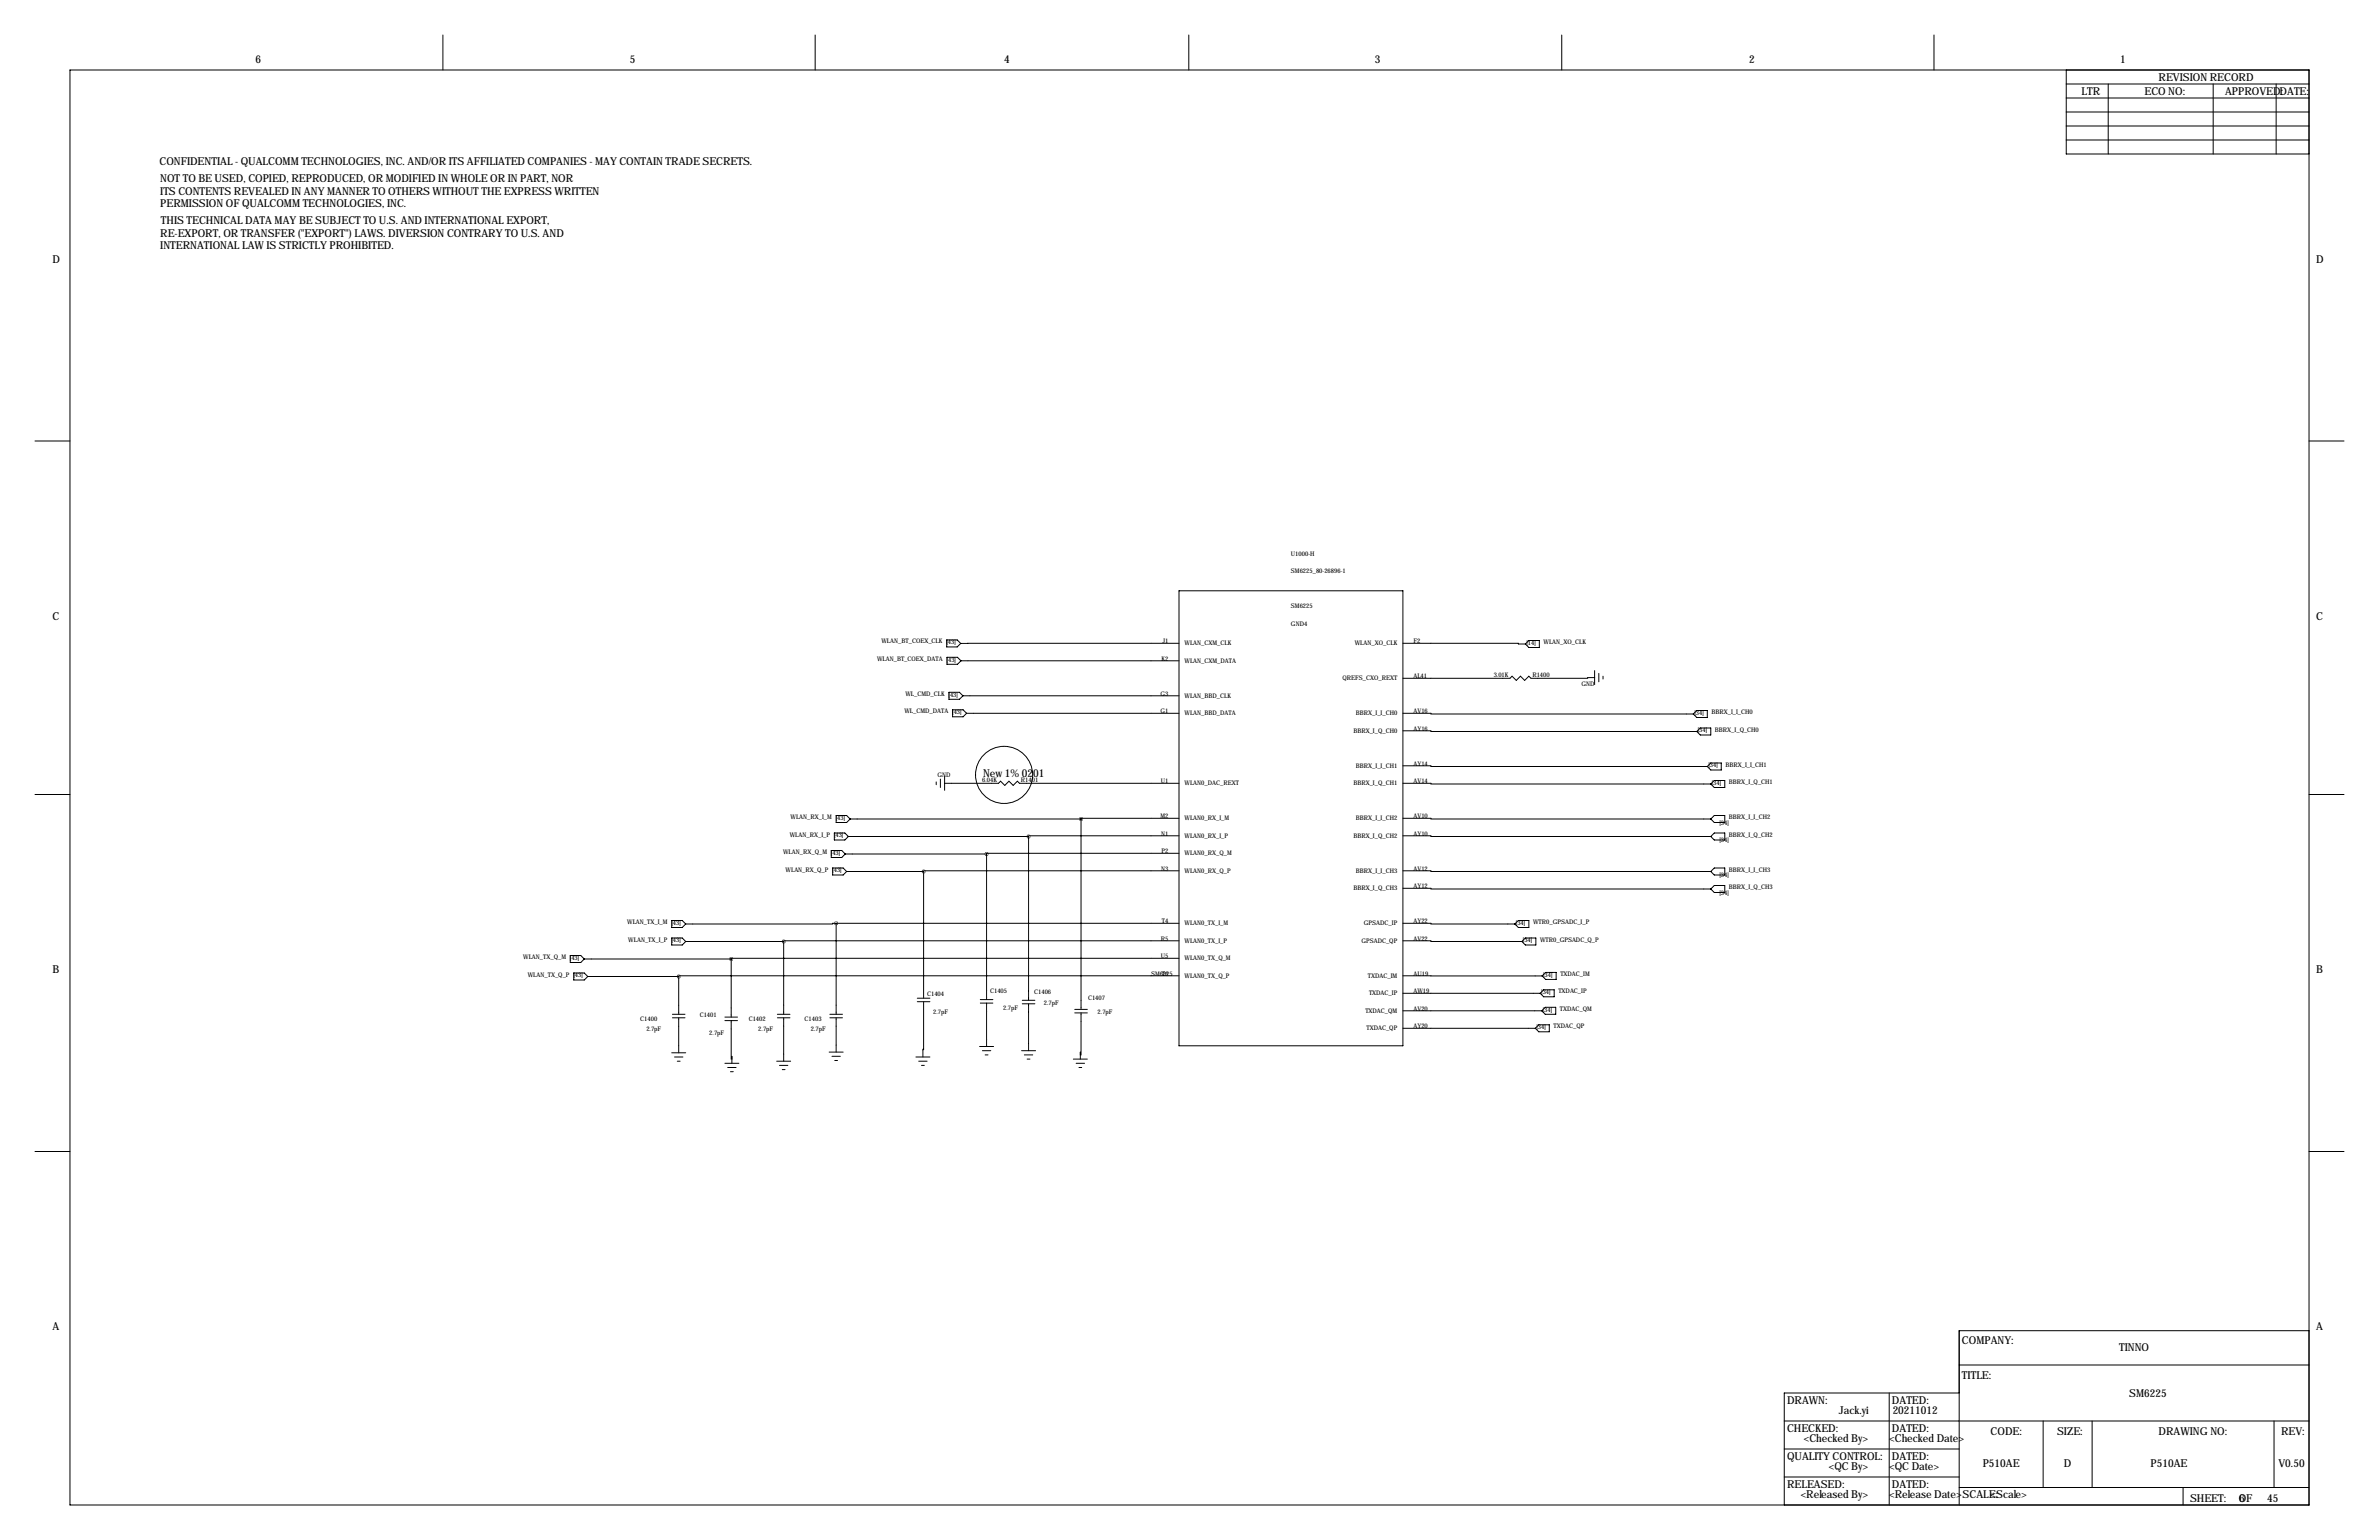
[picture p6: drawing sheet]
<svg xmlns="http://www.w3.org/2000/svg" width="864mm" height="559mm" viewBox="0 0 864 559" stroke-linecap="round" stroke-linejoin="round" font-family="sans-serif">
<defs><g id="words">
<g font-size="4">
<text x="92.7" y="22.9">6</text>
<text x="228.6" y="22.9">5</text>
<text x="364.5" y="22.9">4</text>
<text x="499.1" y="22.9">3</text>
<text x="635" y="22.9">2</text>
<text x="769.6" y="22.9">1</text>
<text x="783.6" y="29.2">REVISION RECORD</text>
<text x="755.6" y="34.3">LTR</text>
<text x="778.5" y="34.3">ECO NO:</text>
<text x="807.7" y="34.3">APPROVED:DATE:</text>
<text x="57.9" y="59.9">CONFIDENTIAL - QUALCOMM TECHNOLOGIES, INC. AND/OR ITS AFFILIATED COMPANIES - MAY CONTAIN TRADE SECRETS.</text>
<text x="58.2" y="70.6">ITS CONTENTS REVEALED IN ANY MANNER TO OTHERS W</text>
<text x="58.2" y="66">NOT TO BE USED, COPIED, REPRODUCED, OR MODIFIED IN W</text>
<text x="160.5" y="70.6">ITHOUT THE EXPRESS W</text>
<text x="167" y="66">HOLE OR IN PART, NOR</text>
<text x="204.7" y="70.6">RITTEN</text>
<text x="58.2" y="75.2">PERMISSION OF QUALCOMM TECHNOLOGIES, INC.</text>
<text x="58.4" y="81.3">THIS TECHNICAL DATA MAY BE SUBJECT TO U.S. AND INTERNATIONAL EXPORT,</text>
<text x="58.2" y="85.9">RE-EXPORT, OR TRANSFER (&quot;EXPORT&quot;) LAW</text>
<text x="136.7" y="85.9">S. DIVERSION CONTRARY TO U.S. AND</text>
<text x="19" y="95.3">D</text>
<text x="58.2" y="90.4">INTERNATIONAL LAWIS STRICTLY PROHIBITED.</text>
<text x="840.7" y="95.3">D</text>
<text x="19" y="224.8">C</text>
<text x="840.7" y="224.8">C</text>
<text x="356.9" y="281.9">New 1% 0201</text>
<text x="19" y="353.1">B</text>
<text x="840.7" y="353.1">B</text>
<text x="19" y="482.6">A</text>
<text x="840.7" y="482.6">A</text>
<text x="712.2" y="487.7">COMPANY:</text>
<text x="769.2" y="490.3">TINNO</text>
<text x="712.2" y="500.4">TITLE:</text>
<text x="648.7" y="509.3">DRAW</text>
<text x="660.1" y="509.3">N:</text>
<text x="686.8" y="509.3">DATED:</text>
<text x="773" y="506.8">SM6225</text>
<text x="667.5" y="513.1">Jack.yi</text>
<text x="687.1" y="513.1">20211012</text>
<text x="648.7" y="519.4">CHECKED:</text>
<text x="686.8" y="519.4">DATED:</text>
<text x="722.6" y="520.7">CODE:</text>
<text x="746.8" y="520.7">SIZE:</text>
<text x="783.6" y="520.7">DRAW</text>
<text x="794.9" y="520.7">ING NO:</text>
<text x="828" y="520.7">REV:</text>
<text x="654.8" y="523.3">&lt;Checked By&gt;</text>
<text x="685.8" y="523.3">&lt;Checked Date&gt;</text>
<text x="648.7" y="529.6">QUALITY CONTROL:</text>
<text x="663.9" y="533.5">&lt;QC By&gt;</text>
<text x="685.8" y="533.5">&lt;QC Date&gt;</text>
<text x="686.8" y="529.6">DATED:</text>
<text x="719.7" y="532.2">P510AE</text>
<text x="749.2" y="532.2">D</text>
<text x="780.7" y="532.2">P510AE</text>
<text x="827.1" y="532.2">V0.50</text>
<text x="648.7" y="539.8">RELEASED:</text>
<text x="686.8" y="539.8">DATED:</text>
<text x="653.7" y="543.6">&lt;Released By&gt;</text>
<text x="685.8" y="543.6">&lt;Release Date&gt;SCALE:</text>
<text x="722.6" y="543.6">&lt;Scale&gt;</text>
<text x="795" y="544.8">SHEET:</text>
<text x="812.7" y="544.8">OF</text>
<text x="812.8" y="544.9">6</text>
<text x="823" y="544.9">45</text>
</g>
<g font-size="2.3">
<text x="468.6" y="201.7">U1000-H</text>
<text x="468.6" y="208">SM6225_80-26896-1</text>
<text x="468.6" y="220.7">SM6225</text>
<text x="468.6" y="227.1">GND4</text>
<text x="320" y="233.5">W</text>
<text x="322" y="233.5">LAN_BT_COEX_CLK [43]</text>
<text x="421.9" y="233.4">J1</text>
<text x="513.1" y="233.4">F2</text>
<text x="554.1" y="233.9">[14]</text>
<text x="560.3" y="233.7">W</text>
<text x="562.3" y="233.7">LAN_XO_CLK</text>
<text x="318.4" y="239.8">W</text>
<text x="320.4" y="239.8">LAN_BT_COEX_DATA [43]</text>
<text x="421.7" y="239.8">K2</text>
<text x="430" y="234.2">W</text>
<text x="432" y="234.2">LAN_CXM_CLK</text>
<text x="491.8" y="234.2">W</text>
<text x="493.8" y="234.2">LAN_XO_CLK</text>
<text x="430" y="240.5">W</text>
<text x="432" y="240.5">LAN_CXM_DATA</text>
<text x="542.2" y="245.6">3.01K</text>
<text x="556.3" y="245.6">R1400</text>
<text x="487.3" y="246.9">QREFS_CXO_REXT</text>
<text x="513.1" y="246.1">AL41</text>
<text x="574" y="248.9">GND</text>
<text x="328.7" y="252.5">W</text>
<text x="330.7" y="252.5">L_CMD_CLK [43]</text>
<text x="421.3" y="252.5">G3</text>
<text x="430" y="253.2">W</text>
<text x="432" y="253.2">LAN_BBD_CLK</text>
<text x="328.3" y="258.8">W</text>
<text x="330.3" y="258.8">L_CMD_DATA [43]</text>
<text x="421.3" y="258.8">G1</text>
<text x="430" y="259.6">W</text>
<text x="432" y="259.6">LAN_BBD_DATA</text>
<text x="492.2" y="259.6">BBRX_I_I_CH0</text>
<text x="513.1" y="258.8">AV16</text>
<text x="615.1" y="259.3">[34]</text>
<text x="621.3" y="259.1">BBRX_I_I_CH0</text>
<text x="491.3" y="265.9">BBRX_I_Q_CH0</text>
<text x="513.1" y="265.2">AY16</text>
<text x="616.3" y="265.7">[34]</text>
<text x="622.6" y="265.4">BBRX_I_Q_CH0</text>
<text x="340.4" y="281.9">GND</text>
<text x="492.2" y="278.6">BBRX_I_I_CH1</text>
<text x="513.1" y="277.9">AY14</text>
<text x="620.1" y="278.4">[34]</text>
<text x="626.4" y="278.1">BBRX_I_I_CH1</text>
<text x="356.5" y="283.7">6.04K</text>
<text x="370.6" y="283.7">R1401</text>
<text x="421.4" y="284.2">U1</text>
<text x="430" y="285">W</text>
<text x="432" y="285">LAN0_DAC_REXT</text>
<text x="491.3" y="285">BBRX_I_Q_CH1</text>
<text x="513.1" y="284.2">AV14</text>
<text x="621.4" y="284.7">[34]</text>
<text x="627.6" y="284.5">BBRX_I_Q_CH1</text>
<text x="287" y="297.2">W</text>
<text x="289" y="297.2">LAN_RX_I_M [43]</text>
<text x="421.3" y="296.9">M2</text>
<text x="430" y="297.7">W</text>
<text x="432" y="297.7">LAN0_RX_I_M</text>
<text x="492.2" y="297.7">BBRX_I_I_CH2</text>
<text x="513.1" y="296.9">AV10</text>
<text x="624.2" y="299.2">[34]</text>
<text x="627.6" y="297.2">BBRX_I_I_CH2</text>
<text x="286.7" y="303.5">W</text>
<text x="288.7" y="303.5">LAN_RX_I_P [43]</text>
<text x="421.5" y="303.3">N1</text>
<text x="430" y="304">W</text>
<text x="432" y="304">LAN0_RX_I_P</text>
<text x="491.3" y="304">BBRX_I_Q_CH2</text>
<text x="513.1" y="303.3">AY10</text>
<text x="624.2" y="305.6">[34]</text>
<text x="627.6" y="303.5">BBRX_I_Q_CH2</text>
<text x="284.3" y="309.9">W</text>
<text x="286.3" y="309.9">LAN_RX_Q_M [43]</text>
<text x="421.7" y="309.6">P2</text>
<text x="430" y="310.4">W</text>
<text x="432" y="310.4">LAN0_RX_Q_M</text>
<text x="285.2" y="316.2">W</text>
<text x="287.2" y="316.2">LAN_RX_Q_P [43]</text>
<text x="421.5" y="316">N3</text>
<text x="430" y="316.7">W</text>
<text x="432" y="316.7">LAN0_RX_Q_P</text>
<text x="492.2" y="316.7">BBRX_I_I_CH3</text>
<text x="513.1" y="316">AV12</text>
<text x="627.6" y="316.2">BBRX_I_I_CH3</text>
<text x="491.3" y="323.1">BBRX_I_Q_CH3</text>
<text x="513.1" y="322.3">AY12</text>
<text x="624.2" y="318.3">[34]</text>
<text x="627.6" y="322.6">BBRX_I_Q_CH3</text>
<text x="624.2" y="324.6">[34]</text>
<text x="227.7" y="335.3">W</text>
<text x="229.7" y="335.3">LAN_TX_I_M [43]</text>
<text x="421.8" y="335">T4</text>
<text x="430" y="335.8">W</text>
<text x="432" y="335.8">LAN0_TX_I_M</text>
<text x="495.1" y="335.8">GPSADC_IP</text>
<text x="513.1" y="335">AY22</text>
<text x="550.3" y="335.5">[34]</text>
<text x="556.5" y="335.3">W</text>
<text x="558.5" y="335.3">TR0_GPSADC_I_P</text>
<text x="228.1" y="341.6">W</text>
<text x="230.1" y="341.6">LAN_TX_I_P [43]</text>
<text x="421.4" y="341.4">R5</text>
<text x="513.1" y="341.4">AV22</text>
<text x="552.8" y="341.9">[34]</text>
<text x="559.1" y="341.6">W</text>
<text x="561" y="341.6">TR0_GPSADC_Q_P</text>
<text x="189.9" y="348">W</text>
<text x="191.9" y="348">LAN_TX_Q_M [43]</text>
<text x="421.4" y="347.7">U5</text>
<text x="430" y="342.1">W</text>
<text x="432" y="342.1">LAN0_TX_I_P</text>
<text x="494.2" y="342.1">GPSADC_QP</text>
<text x="430" y="348.5">W</text>
<text x="432" y="348.5">LAN0_TX_Q_M</text>
<text x="191.6" y="354.3">W</text>
<text x="193.6" y="354.3">LAN_TX_Q_P [43]</text>
<text x="417.8" y="354.1">SM6225</text>
<text x="421.8" y="354.1">T6</text>
<text x="430" y="354.8">W</text>
<text x="432" y="354.8">LAN0_TX_Q_P</text>
<text x="496.6" y="354.8">TXDAC_IM</text>
<text x="513.1" y="354.1">AU19</text>
<text x="560.2" y="354.4">[34]</text>
<text x="566.4" y="354.1">TXDAC_IM</text>
<text x="336.5" y="361.4">C1404</text>
<text x="359.4" y="360.2">C1405</text>
<text x="375.4" y="360.7">C1406</text>
<text x="378.9" y="364.5">2.7pF</text>
<text x="395" y="362.7">C1407</text>
<text x="497" y="361.2">TXDAC_IP</text>
<text x="513.1" y="360.4">AW</text>
<text x="516.5" y="360.4">19</text>
<text x="559.5" y="360.7">[34]</text>
<text x="565.7" y="360.4">TXDAC_IP</text>
<text x="232.4" y="370.3">C1400</text>
<text x="254" y="369.1">C1401</text>
<text x="271.8" y="370.3">C1402</text>
<text x="292.1" y="370.3">C1403</text>
<text x="338.8" y="367.8">2.7pF</text>
<text x="364.2" y="366.5">2.7pF</text>
<text x="398.5" y="367.8">2.7pF</text>
<text x="495.6" y="367.5">TXDAC_QM</text>
<text x="513.1" y="366.8">AV20</text>
<text x="560" y="367">[34]</text>
<text x="566.3" y="366.8">TXDAC_QM</text>
<text x="234.6" y="374.1">2.7pF</text>
<text x="257.5" y="375.4">2.7pF</text>
<text x="275.3" y="374.1">2.7pF</text>
<text x="294.3" y="374.1">2.7pF</text>
<text x="496" y="373.9">TXDAC_QP</text>
<text x="513.1" y="373.1">AY20</text>
<text x="557.7" y="373.4">[34]</text>
<text x="563.9" y="373.1">TXDAC_QP</text>
</g>
</g></defs>
<g fill="none" stroke="#000" stroke-width=".36">
<path d="M160.8 12.7v12.7M295.9 12.7v12.7M431.5 12.7v12.7M566.9 12.7v12.7M702.1 12.7v12.7M25.4 25.4h812.8v520.7h-812.8zM750.1 35.6h88.1M750.1 30.5h88.1M750.1 25.4v30.5h88.1M765.3 30.5v25.4M803.4 30.5v25.4M826.3 30.5v25.4"/>
<path d="M750.1 50.8h88.1M750.1 45.7h88.1M750.1 40.6h88.1M12.7 160h12.7M838.2 160h12.7M428 214.4h81.3v165.1h-81.3zM343.7 232.2h3.8l1.2 1.3-1.2 1.2h-3.8zM343.8 238.5h3.8l1.2 1.3-1.2 1.2h-3.8zM348.8 239.8h79.2M428 233.4l-79.3 .1M509.3 233.4h41.9v.3h2.5M553.7 233.7l1.3-1.3h3.8v2.6h-3.8z"/>
<path d="M344.5 251.2h3.8l1.3 1.3-1.3 1.2h-3.8zM345.8 257.6h3.8l1.3 1.2-1.3 1.3h-3.8zM349.6 252.5h78.4M350.9 258.8h77.1M509.3 258.8h10.1v.3h95.3M578.9 243.3v5.1M578.9 245.9h-2.6v.2h-20.5l-.8-.7-1.5 1.5-1.6-1.5-1.5 1.5-1.5-1.5-.8 .7h-38.8M580.4 244.3v3.1M581.9 245.4v1M614.7 259.1l1.2-1.3h3.9v2.6h-3.9zM509.3 265.2h10.1v.2h96.6M509.3 277.9h10.1v.2h100.4"/>
<path d="M616 265.4l1.2-1.2h3.8v2.5h-3.8zM619.8 278.1l1.2-1.2h3.8v2.5h-3.8zM12.7 288.3h12.7M303.5 295.9h3.8l1.3 1.3-1.3 1.3h-3.8zM339.9 283.7v1M341.4 282.7v3.1M342.9 281.7v5.1M342.9 284.2h19.6l.7-.7 1.5 1.5 1.6-1.5 1.5 1.5 1.5-1.5 .8 .7h57.9M392.4 297.2v69.1M392.4 297.2h-83.8M428 296.9h-35.6v.3M509.3 284.2h10.1v.3h101.6"/>
<path d="M509.3 296.9h10.1v.3h101.6M621 297.2l1.3-1.3h3.8v2.6h-3.8zM621 284.5l1.3-1.3h3.8v2.6h-3.8zM838.2 288.3h12.7M301.8 308.6h3.8l1.2 1.3-1.2 1.3h-3.8zM302.3 315h3.8l1.2 1.2-1.2 1.3h-3.8zM302.9 302.3h3.8l1.2 1.2-1.2 1.3h-3.8zM335.3 316.2v46M335.3 316.2h-28M358.1 309.9v52.8M358.1 309.9h-51.3M373.4 303.5v59.5"/>
<path d="M373.4 303.5h-65.5M428 303.3h-54.6v.2M428 309.6h-69.9v.3M428 316h-92.7v.2M509.3 316h10.1v.2h101.6M509.3 303.3h10.1v.2h101.6M621 303.5l1.3-1.2h3.8v2.5h-3.8zM621 316.2l1.3-1.2h3.8v2.5h-3.8zM243.8 334h3.8l1.3 1.3-1.3 1.3h-3.8zM303.5 335h-1.2v.3h-53.4M303.5 335h124.5M303.5 335v33"/>
<path d="M509.3 335h10.1v.3h30.5M509.3 322.3h10.1v.3h101.6M549.9 335.3l1.3-1.3h3.8v2.6h-3.8zM621 322.6l1.3-1.3h3.8v2.6h-3.8zM207 346.7h3.8l1.3 1.3-1.3 1.3h-3.8zM208.3 353.1h3.8l1.3 1.2-1.3 1.3h-3.8zM243.8 340.4h3.8l1.3 1.2-1.3 1.3h-3.8zM246.4 354.3h-33M246.4 354.3v13.7M265.4 348v21.1M265.4 348h-53.3M284.5 341.6v26.4"/>
<path d="M284.5 341.6h-35.6M428 341.4h-143.5v.2M428 347.7h-162.6v.3M428 354.1h-181.6v.2M509.3 354.1h50.5M509.3 341.4h10.1v.2h33.1M552.5 341.6l1.2-1.2h3.8v2.5h-3.8zM559.8 354.1l1.3-1.2h3.8v2.5h-3.8zM244.1 368h4.6M244.1 369.3h4.6M246.4 369.3v12.7M263.1 369.1h4.6"/>
<path d="M263.1 370.3h4.6M265.4 370.3v14h.3v-1v2.5M282.2 368h4.6M282.2 369.3h4.6M284.5 369.3v15.8M301.2 368h4.6M301.2 369.3h4.6M303.5 369.3v12.5M333 362.2h4.6M333 363.5h4.6M335.3 363.5v17.2h-.3v2.8M355.6 379.7h5.1"/>
<path d="M355.9 362.7h4.5M355.9 364h4.5M358.1 364v15.7M371.1 363h4.6M371.1 364.2h4.6M373.4 364.2v17.1M390.1 366.3h4.6M390.1 367.5h4.6M392.4 367.5v15.3h-.2v-1v2.5M509.3 360.4h49.8M509.3 366.8h50.4M509.3 373.1h48"/>
<path d="M557.3 373.1l1.3-1.2h3.8v2.5h-3.8zM559.1 360.4l1.3-1.2h3.8v2.5h-3.8zM559.7 366.8l1.2-1.3h3.8v2.5h-3.8zM243.8 382h5.1M244.9 383.5h3M245.9 385.1h1M263.1 385.8h5.1M264.2 387.3h3M265.2 388.9h1M281.9 385.1h5.1M283 386.6h3M284 388.1h1"/>
<path d="M301 381.8h5.1M302 383.3h3.1M303 384.8h1M332.5 383.5h5.1M333.5 385.1h3M334.5 386.6h1M356.6 381.3h3.1M357.6 382.8h1M370.8 381.3h5.1M371.9 382.8h3M372.9 384.3h1M389.6 384.3h5.1"/>
<path d="M390.7 385.8h3M391.7 387.3h1M12.7 417.8h12.7M838.2 417.8h12.7M711.2 495.3h127M838.2 482.9h-127v63.2M647.7 515.6h190.5M685.8 505.5v40.6M711.2 505.5h-63.5v40.6M741.7 515.6v24.1M759.5 515.6v24.1M825.5 515.6v24.1"/>
<path d="M647.7 535.9h63.5M647.7 525.8h63.5M711.2 539.8h127M792.5 539.8v6.3"/>
<circle cx="364.5" cy="281.2" r="10.4"/>
</g>
<path d="M246.3 354.3a.05 .05 0 0 0 .1 0 .05 .05 0 0 0-.1 0zM265.4 348a.05 .05 0 0 0 .1 0 .05 .05 0 0 0-.1 0zM284.4 341.6a.05 .05 0 0 0 .1 0 .05 .05 0 0 0-.1 0zM303.5 335a.05 .05 0 0 0 .1 0 .05 .05 0 0 0-.1 0zM335.2 316.2a.05 .05 0 0 0 .1 0 .05 .05 0 0 0-.1 0zM392.4 297.2a.05 .05 0 0 0 .1 0 .05 .05 0 0 0-.1 0zM373.3 303.5a.05 .05 0 0 0 .1 0 .05 .05 0 0 0-.1 0zM358.1 309.9a.05 .05 0 0 0 .1 0 .05 .05 0 0 0-.1 0z" fill="#000" stroke="#000" stroke-width="1.3"/>
<use href="#words"/>
</svg>
